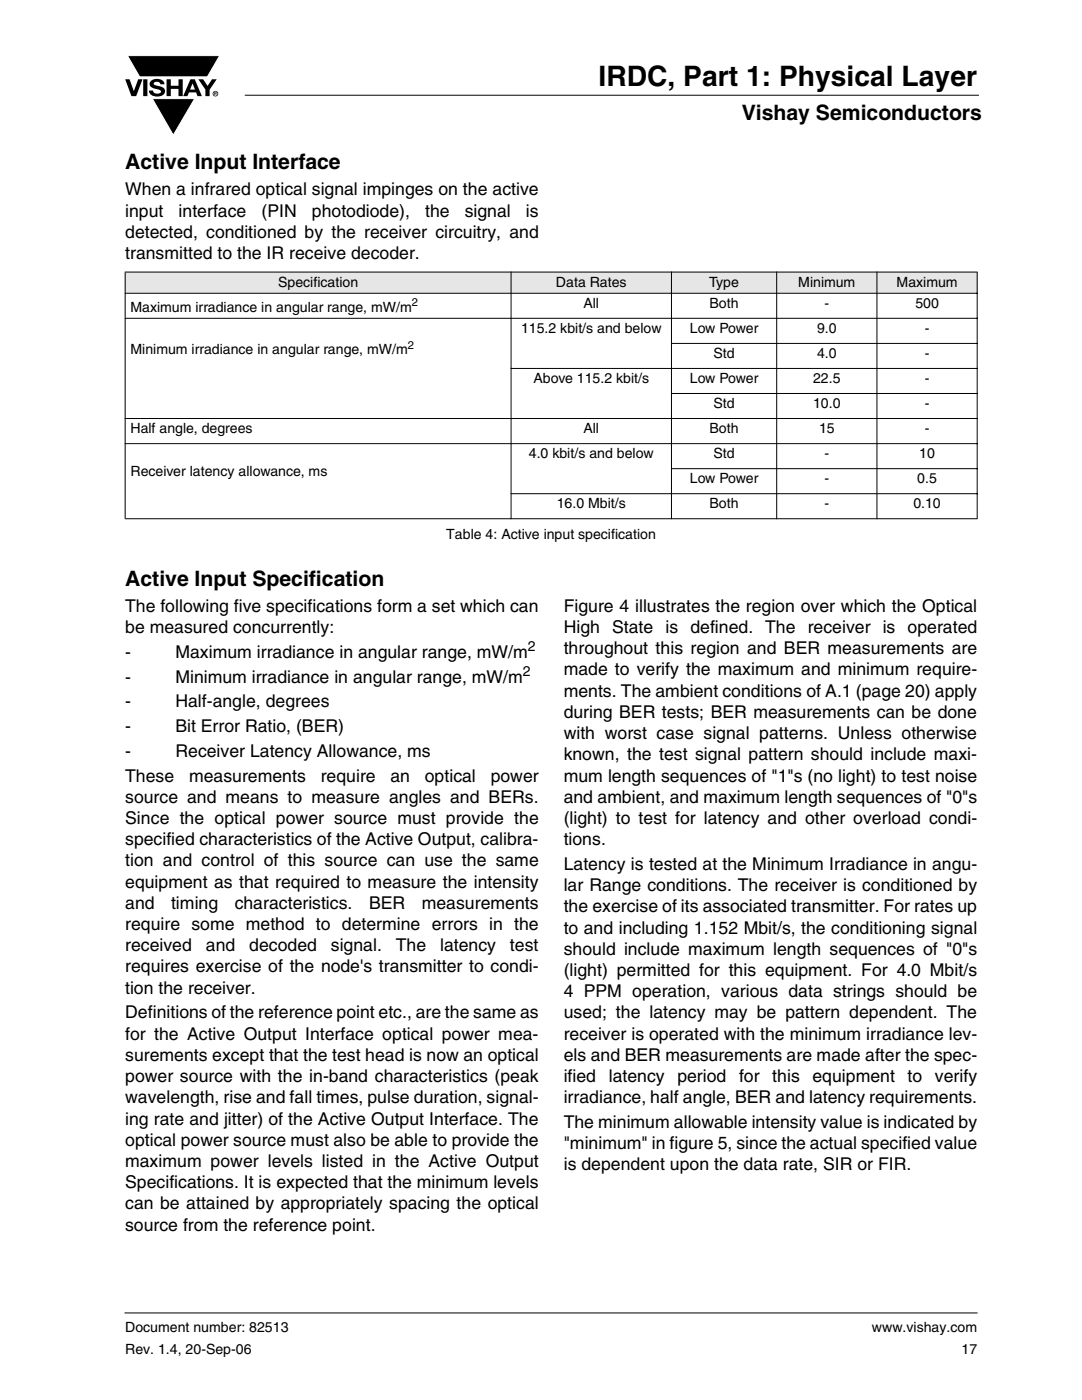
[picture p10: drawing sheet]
<svg xmlns="http://www.w3.org/2000/svg" width="216mm" height="279mm" viewBox="0 0 216 279" stroke-linecap="round" stroke-linejoin="round" font-family="sans-serif">
<defs><g id="words">
<text font-size="5.6" x="119.4" y="17.2">IRDC, Part 1: Physical Layer</text>
<g font-size="4.2">
<text x="148" y="24">Vishay Semiconductors</text>
<text x="25" y="33.8">Active Input Interface</text>
<text x="25" y="116.9">Active Input Specification</text>
</g>
<g font-size="3.5">
<text x="25" y="39">When a infrared optical signal impinges on the active</text>
<text x="25" y="43.2">input</text>
<text x="25" y="47.5">detected, conditioned by the receiver circuitry, and</text>
<text x="35.6" y="43.2">interface</text>
<text x="52.2" y="43.2">(PIN</text>
<text x="62.3" y="43.2">photodiode),</text>
<text x="84.8" y="43.2">the</text>
<text x="92.7" y="43.2">signal</text>
<text x="104.9" y="43.2">is</text>
<text x="25" y="51.7">transmitted to the IR receive decoder.</text>
<text x="25" y="122.1">The following five specifications form a set which can</text>
<text x="112.5" y="122.1">Figure 4 illustrates the region over which the Optical</text>
<text x="25" y="126.3">be measured concurrently:</text>
<text x="25" y="131.3">-</text>
<text x="35" y="131.3">Maximum irradiance in angular range, mW/m</text>
<text x="112.5" y="126.3">High State is defined. The receiver is operated</text>
<text x="112.5" y="130.6">throughout this region and BER measurements are</text>
<text x="25" y="136.2">-</text>
<text x="35" y="136.2">Minimum irradiance in angular range, mW/m</text>
<text x="112.5" y="134.8">made to verify the maximum and minimum require-</text>
<text x="25" y="141.2">-</text>
<text x="35" y="141.2">Half-angle, degrees</text>
<text x="112.5" y="139">ments. The ambient conditions of A.1 (page 20) apply</text>
<text x="112.5" y="143.3">during BER tests; BER measurements can be done</text>
<text x="25" y="146.1">-</text>
<text x="35" y="146.1">Bit Error Ratio, (BER)</text>
<text x="112.5" y="147.5">with worst case signal patterns. Unless otherwise</text>
<text x="25" y="151">-</text>
<text x="25" y="156">These</text>
<text x="35" y="151">Receiver Latency Allowance, ms</text>
<text x="37.7" y="156">measurements</text>
<text x="64" y="156">require</text>
<text x="77.9" y="156">an</text>
<text x="84.8" y="156">optical</text>
<text x="97.9" y="156">power</text>
<text x="112.5" y="151.7">known, the test signal pattern should include maxi-</text>
<text x="112.5" y="156">mum length sequences of &quot;1&quot;s (no light) to test noise</text>
<text x="25" y="160.2">source and means to measure angles and BERs.</text>
<text x="112.5" y="160.2">and ambient, and maximum length sequences of &quot;0&quot;s</text>
<text x="25" y="164.4">Since the optical power source must provide the</text>
<text x="112.5" y="164.4">(light) to test for latency and other overload condi-</text>
<text x="25" y="168.7">specified characteristics of the Active Output, calibra-</text>
<text x="25" y="172.9">tion and control of this source can use the same</text>
<text x="112.5" y="168.7">tions.</text>
<text x="112.5" y="173.6">Latency is tested at the Minimum Irradiance in angu-</text>
<text x="25" y="177.1">equipment as that required to measure the intensity</text>
<text x="112.5" y="177.8">lar Range conditions. The receiver is conditioned by</text>
<text x="25" y="181.4">and</text>
<text x="25" y="185.6">require some method to determine errors in the</text>
<text x="34.1" y="181.4">timing</text>
<text x="46.8" y="181.4">characteristics.</text>
<text x="73.6" y="181.4">BER</text>
<text x="84.2" y="181.4">measurements</text>
<text x="112.5" y="182.1">the exercise of its associated transmitter. For rates up</text>
<text x="25" y="189.8">received</text>
<text x="41.1" y="189.8">and</text>
<text x="49.7" y="189.8">decoded</text>
<text x="66" y="189.8">signal.</text>
<text x="79" y="189.8">The</text>
<text x="87.8" y="189.8">latency</text>
<text x="101.8" y="189.8">test</text>
<text x="112.5" y="186.3">to and including 1.152 Mbit/s, the conditioning signal</text>
<text x="112.5" y="190.5">should include maximum length sequences of &quot;0&quot;s</text>
<text x="25" y="194.1">requires exercise of the node's transmitter to condi-</text>
<text x="112.5" y="194.8">(light) permitted for this equipment. For 4.0 Mbit/s</text>
<text x="25" y="198.3">tion the receiver.</text>
<text x="25" y="203.3">Definitions of the reference point etc., are the same as</text>
<text x="112.5" y="199">4 PPM operation, various data strings should be</text>
<text x="112.5" y="203.3">used; the latency may be pattern dependent. The</text>
<text x="25" y="207.5">for the Active Output Interface optical power mea-</text>
<text x="112.5" y="207.5">receiver is operated with the minimum irradiance lev-</text>
<text x="25" y="211.7">surements except that the test head is now an optical</text>
<text x="25" y="216">power source with the in-band characteristics (peak</text>
<text x="112.5" y="211.7">els and BER measurements are made after the spec-</text>
<text x="112.5" y="216">ified</text>
<text x="121.5" y="216">latency</text>
<text x="135.2" y="216">period</text>
<text x="147.5" y="216">for</text>
<text x="154.1" y="216">this</text>
<text x="162.1" y="216">equipment</text>
<text x="181.1" y="216">to</text>
<text x="186.6" y="216">verify</text>
<text x="25" y="220.2">wavelength, rise and fall times, pulse duration, signal-</text>
<text x="112.5" y="220.2">irradiance, half angle, BER and latency requirements.</text>
<text x="25" y="224.4">ing rate and jitter) of the Active Output Interface. The</text>
<text x="112.5" y="225.1">The minimum allowable intensity value is indicated by</text>
<text x="25" y="228.7">optical power source must also be able to provide the</text>
<text x="25" y="232.9">maximum power levels listed in the Active Output</text>
<text x="112.5" y="229.4">&quot;minimum&quot; in figure 5, since the actual specified value</text>
<text x="112.5" y="233.6">is dependent upon the data rate, SIR or FIR.</text>
<text x="25" y="237.1">Specifications. It is expected that the minimum levels</text>
<text x="25" y="241.4">can be attained by appropriately spacing the optical</text>
<text x="25" y="245.6">source from the reference point.</text>
</g>
<g font-size="2.8">
<text x="55.5" y="57.2">Specification</text>
<text x="110.9" y="57.2">Data Rates</text>
<text x="141.5" y="57.2">Type</text>
<text x="159.3" y="57.2">Minimum</text>
<text x="178.9" y="57.2">Maximum</text>
<text x="26" y="62.2">Maximum irradiance in angular range, mW/m</text>
<text x="116.4" y="61.5">All</text>
<text x="141.6" y="61.5">Both</text>
<text x="164.5" y="61.5">-</text>
<text x="182.6" y="61.5">500</text>
<text x="26" y="70.7">Minimum irradiance in angular range, mW/m</text>
<text x="104" y="66.5">115.2 kbit/s and below</text>
<text x="137.6" y="66.5">Low Power</text>
<text x="142.4" y="71.5">Std</text>
<text x="163" y="66.5">9.0</text>
<text x="163" y="71.5">4.0</text>
<text x="184.5" y="66.5">-</text>
<text x="184.5" y="71.5">-</text>
<text x="106.4" y="76.5">Above 115.2 kbit/s</text>
<text x="137.6" y="76.5">Low Power</text>
<text x="162.2" y="76.5">22.5</text>
<text x="184.5" y="76.5">-</text>
<text x="142.4" y="81.5">Std</text>
<text x="162.2" y="81.5">10.0</text>
<text x="184.5" y="81.5">-</text>
<text x="26" y="86.5">Half angle, degrees</text>
<text x="116.4" y="86.5">All</text>
<text x="141.6" y="86.5">Both</text>
<text x="163.4" y="86.5">15</text>
<text x="184.5" y="86.5">-</text>
<text x="26" y="95">Receiver latency allowance, ms</text>
<text x="105.5" y="91.5">4.0 kbit/s and below</text>
<text x="142.4" y="91.5">Std</text>
<text x="164.5" y="91.5">-</text>
<text x="183.4" y="91.5">10</text>
<text x="111.1" y="101.5">16.0 Mbit/s</text>
<text x="137.6" y="96.5">Low Power</text>
<text x="141.6" y="101.5">Both</text>
<text x="164.5" y="96.5">-</text>
<text x="164.5" y="101.5">-</text>
<text x="182.2" y="101.5">0.10</text>
<text x="183" y="96.5">0.5</text>
<text x="89" y="107.5">Table 4: Active input specification</text>
<text x="105.3" y="129.9">2</text>
<text x="104.4" y="134.8">2</text>
<text x="25" y="265.9">Document number: 82513</text>
<text x="174" y="265.9">www.vishay.com</text>
<text x="25" y="270.1">Rev. 1.4, 20-Sep-06</text>
<text x="191.9" y="270.1">17</text>
</g>
<g font-size="2.2">
<text x="82.2" y="61.1">2</text>
<text x="81.4" y="69.6">2</text>
</g>
</g></defs>
<g fill="#000">
<path d="M25 15.8h.8l.9 2.4 .9-2.4h.8l-1.2 3.4h-1zM25.4 11.1h18.4l-2.4 4.2h-13.5zM30.2 16.1a1.91 1.91 0 0 1 2.5 .3l.1 .4h-.8a.72 .72 0 0 0-.6-.5 .72 .72 0 0 0-.7 .4l.2 .3 .9 .2a1.01 1.01 0 0 1 1.1 1 1.01 1.01 0 0 1-1 1 1.59 1.59 0 0 1-2.2-1.1h.8a.88 .88 0 0 0 .8 .6 .88 .88 0 0 0 .8-.4 1.54 1.54 0 0 0-1.4-.7 .87 .87 0 0 1-.8-.6 .87 .87 0 0 1 .3-.9zM33.2 15.8h.9v1.3h1.5v-1.3h.9v3.4h-.9v-1.5h-1.5v1.5h-.9zM30.4 19.7h8.5l-4.3 7.3zM39.6 15.8h.9l.9 1.4 .9-1.4h.9l-1.4 2.1v1.3h-.8v-1.3z"/>
<path d="M38.4 16.7l-.5 1.2h1zM38 15.8h.9l1.4 3.4h-.9l-.3-.8h-1.4l-.3 .8h-.9z"/>
<path d="M42.9 18.5v.1h.2v-.1zM42.8 18.4h.4v.2l-.1 .1 .1 .3-.2-.3-.2 .3zM42.6 18.7a.42 .42 0 0 0 .8 0 .42 .42 0 0 0-.8 0zM42.4 18.7a.56 .56 0 0 1 1.1 0 .56 .56 0 0 1-1.1 0z"/>
</g>
<path d="M25.4 11.1h18.4l-2.4 4.2h-13.5zM30.4 19.7h8.4l-4.2 7.3z" fill="none" stroke="#fff" stroke-width=".2"/>
<path d="M29 15.8v3.4" fill="none" stroke="#000" stroke-width=".84" stroke-linecap="butt"/>
<path d="M48.9 18.9v.2M49 19h146.3M24.9 261.9v.2M25 262h170.1" fill="none" stroke="#000" stroke-width=".2"/>
<g fill="#e6e6e6">
<path d="M25 54.3h77v4.2h-77z"/>
<path d="M102 54.3h32v4.2h-32z"/>
<path d="M134 54.3h21v4.2h-21z"/>
<path d="M155 54.3h20v4.2h-20z"/>
<path d="M175 54.3h20v4.2h-20z"/>
</g>
<g fill="#fff">
<path d="M25 58.5h77v5h-77z"/>
<path d="M102 58.5h32v5h-32z"/>
<path d="M134 58.5h21v5h-21z"/>
<path d="M155 58.5h20v5h-20z"/>
<path d="M175 58.5h20v5h-20z"/>
<path d="M25 63.5h77v20h-77z"/>
<path d="M102 63.5h32v10h-32z"/>
<path d="M134 63.5h21v5h-21z"/>
<path d="M155 63.5h20v5h-20z"/>
<path d="M175 63.5h20v5h-20z"/>
<path d="M134 68.5h21v5h-21z"/>
<path d="M155 68.5h20v5h-20z"/>
<path d="M175 68.5h20v5h-20z"/>
<path d="M102 73.5h32v10h-32z"/>
<path d="M134 73.5h21v5h-21z"/>
<path d="M155 73.5h20v5h-20z"/>
<path d="M175 73.5h20v5h-20z"/>
<path d="M134 78.5h21v5h-21z"/>
<path d="M155 78.5h20v5h-20z"/>
<path d="M175 78.5h20v5h-20z"/>
<path d="M25 83.5h77v5h-77z"/>
<path d="M102 83.5h32v5h-32z"/>
<path d="M134 83.5h21v5h-21z"/>
<path d="M155 83.5h20v5h-20z"/>
<path d="M175 83.5h20v5h-20z"/>
<path d="M25 88.5h77v15h-77z"/>
<path d="M102 88.5h32v10h-32z"/>
<path d="M134 88.5h21v5h-21z"/>
<path d="M155 88.5h20v5h-20z"/>
<path d="M175 88.5h20v5h-20z"/>
<path d="M134 93.5h21v5h-21z"/>
<path d="M155 93.5h20v5h-20z"/>
<path d="M175 93.5h20v5h-20z"/>
<path d="M102 98.5h32v5h-32z"/>
<path d="M134 98.5h21v5h-21z"/>
<path d="M155 98.5h20v5h-20z"/>
<path d="M175 98.5h20v5h-20z"/>
</g>
<g fill="none" stroke="#000" stroke-width=".2">
<path d="M24.9 54.3h170.2M24.9 58.5h170.2M25 54.4v49M102 54.2v49.4M134 54.2v49.4M155 54.2v49.4M175 54.2v49.4M195 54.4v49M24.9 63.5h170.2M101.9 73.5h93.2M133.9 68.5h61.2M133.9 78.5h61.2"/>
<path d="M24.9 83.5h170.2M24.9 88.5h170.2M101.9 98.5h93.2M133.9 93.5h61.2M24.9 103.5h170.2"/>
</g>
<use href="#words"/>
</svg>
